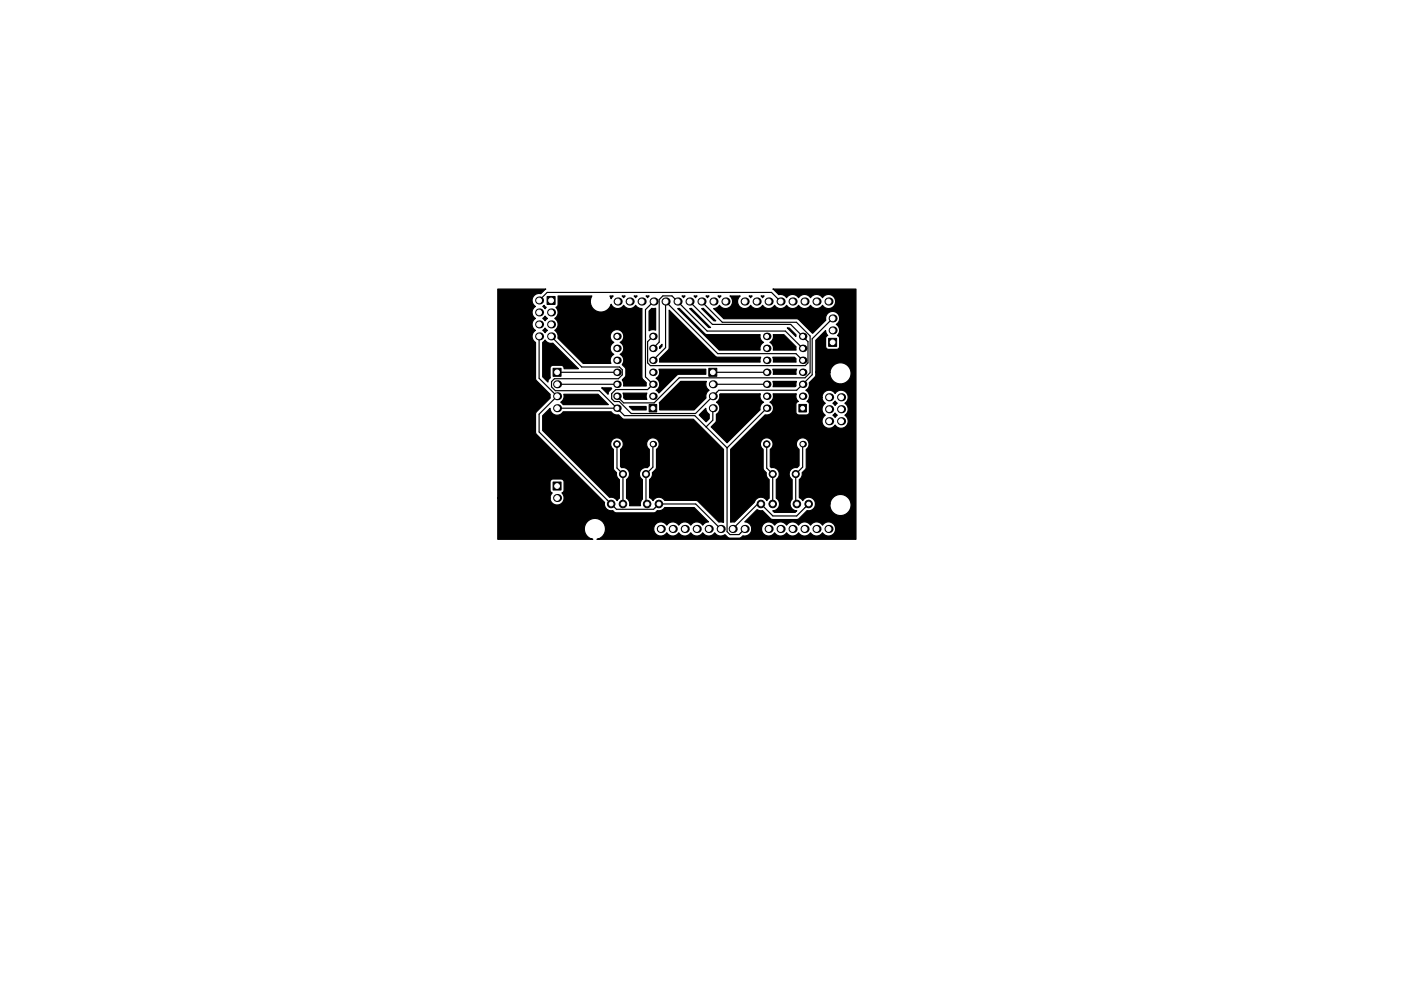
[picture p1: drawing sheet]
<svg xmlns="http://www.w3.org/2000/svg" width="297mm" height="210mm" viewBox="0 0 297 210" stroke-linecap="round" stroke-linejoin="round" font-family="sans-serif">
<g fill="#000">
<circle cx="114.3" cy="63.7" r=".85"/>
<circle cx="114.3" cy="68.8" r=".85"/>
<circle cx="114.3" cy="71.4" r=".85"/>
<circle cx="114.3" cy="66.3" r=".85"/>
<circle cx="116.8" cy="68.8" r=".85"/>
<circle cx="116.8" cy="71.4" r=".85"/>
<circle cx="116.8" cy="66.3" r=".85"/>
<circle cx="130.8" cy="73.9" r=".8"/>
<circle cx="130.8" cy="71.4" r=".8"/>
<circle cx="130.8" cy="76.4" r=".8"/>
<circle cx="130.8" cy="79" r=".8"/>
<circle cx="131" cy="64" r=".86"/>
<circle cx="133.5" cy="64" r=".86"/>
<circle cx="136" cy="64" r=".86"/>
<circle cx="138.4" cy="73.9" r=".8"/>
<circle cx="138.4" cy="71.4" r=".8"/>
<circle cx="138.4" cy="76.4" r=".8"/>
<circle cx="138.4" cy="79" r=".8"/>
<circle cx="138.6" cy="64" r=".86"/>
<circle cx="141.1" cy="64" r=".86"/>
<circle cx="143.7" cy="64" r=".86"/>
<circle cx="146.2" cy="64" r=".86"/>
<circle cx="148.7" cy="64" r=".86"/>
<circle cx="151.3" cy="64" r=".86"/>
<circle cx="153.8" cy="64" r=".86"/>
<circle cx="157.9" cy="64" r=".86"/>
<circle cx="160.4" cy="64" r=".86"/>
<circle cx="162.6" cy="73.9" r=".8"/>
<circle cx="162.6" cy="79" r=".8"/>
<circle cx="162.6" cy="76.4" r=".8"/>
<circle cx="162.6" cy="71.4" r=".8"/>
<circle cx="163" cy="64" r=".86"/>
<circle cx="165.5" cy="64" r=".86"/>
<circle cx="168" cy="64" r=".86"/>
<circle cx="170.2" cy="76.4" r=".8"/>
<circle cx="170.2" cy="73.9" r=".8"/>
<circle cx="170.2" cy="71.4" r=".8"/>
<circle cx="170.2" cy="79" r=".8"/>
<circle cx="170.6" cy="64" r=".86"/>
<circle cx="173.1" cy="64" r=".86"/>
<circle cx="175.7" cy="64" r=".86"/>
<circle cx="176.5" cy="67.6" r=".85"/>
<circle cx="176.5" cy="70.1" r=".85"/>
<circle cx="118.1" cy="84.1" r=".85"/>
<circle cx="118.1" cy="81.5" r=".85"/>
<circle cx="118.1" cy="86.6" r=".85"/>
<circle cx="130.8" cy="84.1" r=".8"/>
<circle cx="130.8" cy="86.6" r=".8"/>
<circle cx="130.8" cy="81.5" r=".8"/>
<circle cx="138.4" cy="84.1" r=".8"/>
<circle cx="138.4" cy="81.5" r=".8"/>
<circle cx="138.4" cy="94.2" r=".7"/>
<circle cx="151.1" cy="81.5" r=".85"/>
<circle cx="151.1" cy="84.1" r=".85"/>
<circle cx="151.1" cy="86.6" r=".85"/>
<circle cx="162.6" cy="84.1" r=".8"/>
<circle cx="162.6" cy="81.5" r=".8"/>
<circle cx="162.6" cy="86.6" r=".8"/>
<circle cx="170.2" cy="84.1" r=".8"/>
<circle cx="170.2" cy="94.2" r=".7"/>
<circle cx="170.2" cy="81.5" r=".8"/>
<circle cx="175.8" cy="84.3" r=".86"/>
<circle cx="175.8" cy="86.8" r=".86"/>
<circle cx="175.8" cy="89.4" r=".86"/>
<circle cx="178.3" cy="89.4" r=".86"/>
<circle cx="178.3" cy="84.3" r=".86"/>
<circle cx="178.3" cy="86.8" r=".86"/>
<circle cx="118.1" cy="105.7" r=".85"/>
<circle cx="140.1" cy="112.2" r=".86"/>
<circle cx="142.6" cy="112.2" r=".86"/>
<circle cx="145.2" cy="112.2" r=".86"/>
<circle cx="147.7" cy="112.2" r=".86"/>
<circle cx="150.3" cy="112.2" r=".86"/>
<circle cx="152.8" cy="112.2" r=".86"/>
<circle cx="155.3" cy="112.2" r=".86"/>
<circle cx="157.9" cy="112.2" r=".86"/>
<circle cx="163" cy="112.2" r=".86"/>
<circle cx="165.5" cy="112.2" r=".86"/>
<circle cx="168" cy="112.2" r=".86"/>
<circle cx="170.6" cy="112.2" r=".86"/>
<circle cx="173.1" cy="112.2" r=".86"/>
<circle cx="175.7" cy="112.2" r=".86"/>
</g>
<g fill="#000" stroke="#000" stroke-width=".21">
<path d="M116 62.9h1.7v1.7h-1.7zM117.3 78.1h1.7v1.7h-1.7zM150.3 78.1h1.7v1.7h-1.7zM175.7 71.8h1.7v1.7h-1.7zM137.6 85.8h1.6v1.6h-1.6zM169.4 85.8h1.6v1.6h-1.6zM117.3 102.3h1.7v1.7h-1.7z"/>
<circle cx="130.8" cy="94.2" r=".7"/>
<circle cx="162.6" cy="94.2" r=".7"/>
<circle cx="129.6" cy="106.9" r=".8"/>
<circle cx="132.1" cy="100.6" r=".75"/>
<circle cx="132.1" cy="106.9" r=".8"/>
<circle cx="137" cy="100.6" r=".75"/>
<circle cx="137.2" cy="106.9" r=".8"/>
<circle cx="139.7" cy="106.9" r=".8"/>
<circle cx="161.3" cy="106.9" r=".8"/>
<circle cx="163.8" cy="100.6" r=".75"/>
<circle cx="163.8" cy="106.9" r=".8"/>
<circle cx="168.7" cy="100.6" r=".75"/>
<circle cx="168.9" cy="106.9" r=".8"/>
<circle cx="171.4" cy="106.9" r=".8"/>
</g>
<g fill="none" stroke="#000" stroke-width=".25">
<path d="M114.3 71.4v8.9l3.8 3.8-3.8 3.8v3.7l16.4 16.5h7.9l1.1-1.2h7.8l5.3 5.3M114.3 63.7l1.7-1.7h47.6l1.9 2M116.8 71.4l6.5 6.5h8.1l.5 .5v1.1l-.8 .9h-13.6l-.6 .6v1.1l.8 .8h9.4l5.3 5.3h14.9l6.9 6.8M118.1 79h12.7M138.4 73.9l1.4-1.3v-9l.7-.8h2l7.4 7.4h16.6l3.7 3.7M138.4 76.4l2.7-2.6v-9.8l11.1 11h16.6l1.4 1.4M138.6 64l-1.7 1.7v14.3l1.5 1.5-1.1 1.2h-6.7l-.9 .8v1.1l.6 .6h1l2.5 2.5h13.7l4.9-4.9h16.5l3.3-3.3v-7.6l4.3-4.3M145.8 64h.4l4.9 4.8h16.5l3.7 3.7v4.5l-.6 .6h-32.8l-.6-.6v-4.5l1.1-1.1M148.7 64l4.4 4.4h15.8l2.9 2.9v7.8l-1.1 1.1h-26.7l-5.3 5.3h-6.5l-1.4-1.4M151.1 79h11.5M118.1 86.6h12.7M118.1 81.5h12.7"/>
<path d="M130.8 94.2v5.1l1.3 1.3v6.3M138.4 94.2v4.9l-1.4 1.5v6.1l.2 .2M151.1 86.6v2.5l-1.4 1.5M151.1 81.5h11.5M154.2 95v17.8l.6 .6h1.9l1.2-1.2M162.6 94.2v5.1l1.2 1.3v6.3M162.6 86.6l-8.4 8.4M170.2 94.2v4.9l-1.5 1.5v6.1l.2 .2M171.4 106.9l-2.5 2.6h-5l-2.6-2.6h-.7l-5.3 5.3"/>
</g>
<g fill="#000" stroke="#000" stroke-width=".25">
<path d="M115.1 65l.3-.2 .4 .4-.2 .3zM115.1 72.6l.5-.5a1.47 1.47 0 0 0 1.6 .7l5.4 5.4h-3a.65 .65 0 0 0-.6-.7h-1.7a.64 .64 0 0 0-.7 .6l.1 2-.4 .4-.1 .6-1.1-1.2zM115.1 70.1l.5-.5 .5 .5-.5 .5zM115.1 67.6l.5-.5 .5 .5-.5 .5zM105.5 61.3h10.2l-1 1a1.49 1.49 0 0 0-1.8 .9 1.49 1.49 0 0 0 .6 1.8 1.48 1.48 0 0 0 0 2.6 1.48 1.48 0 0 0 0 2.5 1.48 1.48 0 0 0 0 2.5l.1 7.8 .2 .4 2.9 2.9v.7l-3.1 3.2v4.3l14.6 14.7a1.43 1.43 0 0 0 1.7 1.7l.4 .4 .4 .1h7.9l.4-.1 .4-.4 1-.1 .5-.5h6.3l3 3-.5 .1-.7 .6a1.51 1.51 0 0 0-2.5 0 1.51 1.51 0 0 0-2.6 0 1.51 1.51 0 0 0-2.5 0 1.5 1.5 0 0 0-2.3-.3 1.5 1.5 0 0 0 0 2.3 1.5 1.5 0 0 0 2.3-.4 1.51 1.51 0 0 0 2.5 0 1.51 1.51 0 0 0 2.6 0 1.51 1.51 0 0 0 2.5 0 1.51 1.51 0 0 0 2.5 0 1.49 1.49 0 0 0 2.2 .4l.6 .7 .5 .1h2l.8-.5a1.51 1.51 0 0 0 1.8-1.5h2.1v.3a1.51 1.51 0 0 0 1.2 1.2 1.51 1.51 0 0 0 1.5-.7 1.51 1.51 0 0 0 2.6 0 1.51 1.51 0 0 0 2.5 0 1.51 1.51 0 0 0 2.6 0 1.51 1.51 0 0 0 2.5 0 1.5 1.5 0 0 0 2.2 .4 1.5 1.5 0 0 0 0-2.3 1.5 1.5 0 0 0-2.2 .3 1.51 1.51 0 0 0-2.5 0 1.51 1.51 0 0 0-2.6 0 1.51 1.51 0 0 0-2.5 0 1.51 1.51 0 0 0-2.6 0 1.51 1.51 0 0 0-1.7-.6 1.51 1.51 0 0 0-1 1.4h-2.1v-.3a1.49 1.49 0 0 0-1.5-1.2l2.6-2.6 .7 .3 .5-.1 1.6 1.7 .6 .2h5.2l.4-.2 1.6-1.7a1.43 1.43 0 0 0 1.8-1.4h3.1v.5a2.25 2.25 0 0 0 3.4 1.7 2.25 2.25 0 0 0 0-3.9 2.25 2.25 0 0 0-3.4 1.7h-3.1v-.1a1.44 1.44 0 0 0-1.1-1.3 1.44 1.44 0 0 0-1.6 .7l-.7-.6v-3.9l.5-.7 .1-.7 .8-1v-4l.2-.1a1.34 1.34 0 0 0 0-2 1.34 1.34 0 0 0-2 .2 1.34 1.34 0 0 0 .3 1.9v3.5l-.4 .4a1.38 1.38 0 0 0-1.6 .8 1.38 1.38 0 0 0 .5 1.7v4.2l-.1 .1a1.44 1.44 0 0 0-.2 1.5 1.44 1.44 0 0 0 1.3 .9l-.3 .3h-4.4l-.4-.3h.2a1.44 1.44 0 0 0 1.2-1.1 1.44 1.44 0 0 0-.6-1.6v-4h.1a1.39 1.39 0 0 0 .4-1.7 1.39 1.39 0 0 0-1.6-.8l-.2-.2v-3.7a1.34 1.34 0 0 0 .3-2 1.34 1.34 0 0 0-2 0 1.34 1.34 0 0 0 .2 2v4.2l.7 .8v.7l.6 .7v4l-.5 .5a1.44 1.44 0 0 0-1.5-.7 1.44 1.44 0 0 0-1.2 1.1l-4.2 4.2h-.8v-15.5l7.3-7.3a1.44 1.44 0 0 0 1.7-.9 1.44 1.44 0 0 0-.7-1.8 1.42 1.42 0 0 0 .7-1.7h4.9v.7l.5 .9-.4 .2-.1 .3v2l.5 .3h1.7a.64 .64 0 0 0 .6-.6v-1.7l-.2-.3-.3-.2 .5-.9h2.7l.1 .6 .6 .7a1.5 1.5 0 0 0 0 2.5 1.5 1.5 0 0 0-.3 2.3 1.5 1.5 0 0 0 2.4-.2 1.5 1.5 0 0 0 2.3 .2 1.5 1.5 0 0 0-.3-2.3 1.5 1.5 0 0 0 0-2.5 1.5 1.5 0 0 0 .3-2.4 1.5 1.5 0 0 0-2.3 .3 1.51 1.51 0 0 0-1.7-.7 1.51 1.51 0 0 0-1.1 1.5h-2.7l-.1-.8-.7-.7a1.42 1.42 0 0 0 .8-1.6l1.2-1.3 .2-.9h3a2.25 2.25 0 0 0 3 2.3 2.25 2.25 0 0 0 .7-3.7 2.25 2.25 0 0 0-3.6 1l-.1 .4h-3v-6.8l2-2.1 .2 .6 .3 .5-.4 .5v2.1l.5 .3h1.8a.64 .64 0 0 0 .6-.6v-1.8l-.4-.5a1.48 1.48 0 0 0-.3-2.4 1.49 1.49 0 0 0 .6-1.9 1.49 1.49 0 0 0-1.9-.7 1.49 1.49 0 0 0-.9 1.7l-2.8 2.8-2.9-2.9-.4-.2h-15.5l-2.2-2.1 .6-.1 .7-.6a1.5 1.5 0 0 0 2.2 .3 1.5 1.5 0 0 0 0-2.3h2.1l-.1 .1a1.5 1.5 0 0 0 .1 2.2 1.5 1.5 0 0 0 2.3-.3 1.51 1.51 0 0 0 2.5 0 1.51 1.51 0 0 0 2.5 0 1.51 1.51 0 0 0 2.6 0 1.51 1.51 0 0 0 2.5 0 1.51 1.51 0 0 0 2.6 0 1.51 1.51 0 0 0 2.5 0 1.5 1.5 0 0 0 2.2 .3 1.5 1.5 0 0 0 0-2.3 1.5 1.5 0 0 0-2.2 .4 1.51 1.51 0 0 0-2.5 0 1.51 1.51 0 0 0-2.6 0 1.51 1.51 0 0 0-2.5 0 1.48 1.48 0 0 0-1.7-.7l-1.2-1.2h17.6v53.1h-54.9a2.24 2.24 0 0 0 1.4-3.4 2.24 2.24 0 0 0-3.7 0 2.24 2.24 0 0 0 1.4 3.4h-20.2v-8.7h11.1v.2a1.49 1.49 0 0 0 2.2 1.1 1.49 1.49 0 0 0 .3-2.4l.5-.5v-1.8a.64 .64 0 0 0-.6-.7h-1.9l-.4 .3-.1 2.2 .5 .5-.4 .5-.1 .6h-11.1zM118.3 62.8h7.2a2.24 2.24 0 0 0 1 3.2 2.24 2.24 0 0 0 3.1-1.5 1.51 1.51 0 0 0 2.6 .3 1.51 1.51 0 0 0 2.6 0 1.47 1.47 0 0 0 1.3 .7v14.5l.1 .4 .8 .8v.7h-4.8v-.7l-.3-.6 .7-.8 .1-1.4-.1-.4-.7-.6a1.42 1.42 0 0 0-.4-2.2 1.43 1.43 0 0 0 0-2.6 1.44 1.44 0 0 0 .4-2.1 1.44 1.44 0 0 0-2.2 0 1.44 1.44 0 0 0 .4 2.1 1.43 1.43 0 0 0 0 2.6 1.42 1.42 0 0 0-.6 1.9h-5.9l-5.3-5.4a1.47 1.47 0 0 0-.7-1.6 1.48 1.48 0 0 0 0-2.5 1.48 1.48 0 0 0 .3-2.4l.4-.5zM129.3 62.8h.7l-.4 .6zM131.9 62.8h.7l-.4 .4zM134.4 62.8h.7l-.3 .4zM137 62.8h.6l-.3 .4zM137.6 66l.6-.6h.8v4.6a1.46 1.46 0 0 0-1.4 .2zM140.4 73.1v.3l-.5 .5-.1-.3z"/>
<path d="M144.6 62.8h.7l-.4 .4zM147.1 62.8h.7l-.3 .4zM143.7 65.5l.3-.1 5.6 5.5 11.6 .1a1.41 1.41 0 0 0 .7 1.6 1.41 1.41 0 0 0-.7 1.7h-8.7zM139.7 78.3h9.9v1.1l-5.9 .1-4 3.9-.6-.6a1.43 1.43 0 0 0 0-2.5 1.42 1.42 0 0 0 .6-2zM149.7 62.8h.6l-.3 .4zM146.2 65.5l.4-.1 4.1 4.1h-.5zM141.9 65.8l9.9 9.9 .4 .1h9.1l-.1 1h-21.4v-.7l1.9-1.8 .2-.4zM148.8 65.5l.3-.1 2.7 2.7h-.4zM152.2 62.8h.7l-.4 .4zM158.8 62.8h.7l-.3 .4zM161.4 62.8h.6l-.3 .4zM163.8 75.8h4.7l.3 .3v.7h-4.9z"/>
<path d="M163.9 71h2.3l2.6 2.6v.7h-4.9a1.41 1.41 0 0 0-.7-1.7 1.41 1.41 0 0 0 .7-1.6zM166.9 69.6h.4l1.5 1.4-.1 .4zM163.8 78.3h5.1l-.1 1.1h-4.9zM115.1 88.2l1.5-1.6a1.49 1.49 0 0 0 1.1 1.5 1.49 1.49 0 0 0 1.7-.7h10.2a1.42 1.42 0 0 0 1.5 .6l.9 .8 .4 .1h14.6l6.4 6.4v15.5h-1l-4.6-4.6h-6.9a1.43 1.43 0 0 0-2.4 0l-.8-.6v-3.9l.6-.7v-.7l.9-1v-4a1.34 1.34 0 0 0 .2-2 1.34 1.34 0 0 0-2 0 1.34 1.34 0 0 0 .3 2v3.5l-.5 .4a1.38 1.38 0 0 0-1.5 .8 1.38 1.38 0 0 0 .5 1.7v4.2l-.4 .6v.8h-2.3v-.8l-.7-.8v-4a1.38 1.38 0 0 0 .6-1.7 1.38 1.38 0 0 0-1.6-.8l-.2-.2v-3.7a1.34 1.34 0 0 0 .2-2 1.34 1.34 0 0 0-2 0 1.34 1.34 0 0 0 .3 2v4.2l.6 .8v.7l.6 .7v4l-.5 .5-.5-.5-1-.2-14.2-14.2zM119.5 83.7h7.3l2.2 2.1h-9.6l-.5-.5a1.46 1.46 0 0 0 .6-1.6zM127.6 82.3h2l.1 .1-.6 .7-.2 .5zM133.4 86.2h3.6v.8h-2.8zM132.1 83.4h5.1l-.2 .7 .2 .6h-4.7l-.3-.3zM148.2 88l1.4-1.4 .3 .8 .5 .5v.9l-.7 .7zM144.3 80.9h5.5a1.48 1.48 0 0 0 .6 1.9 1.47 1.47 0 0 0-.7 1.6l-2.5 2.6h-7.3l-.1-1.5zM152.6 83.7l.1-.1h8.5a1.42 1.42 0 0 0 .7 1.7 1.42 1.42 0 0 0-.7 1.6l-7 7-3.4-3.3 1-1.2 .1-1.5a1.48 1.48 0 0 0 0-2.6 1.47 1.47 0 0 0 .7-1.6zM163.9 80.9h5l-.1 1-.2 .1h-4.7l.1-.5z"/>
<path d="M176.6 88.1l.5-.5 .4 .5-.4 .5zM176.6 85.6l.5-.5 .4 .5-.4 .4z"/>
</g>
<g fill="#fff" stroke="#fff" stroke-width=".21">
<circle cx="118.1" cy="105.7" r=".5"/>
<circle cx="118.1" cy="103.1" r=".5"/>
<circle cx="162.6" cy="86.6" r=".4"/>
<circle cx="170.2" cy="71.4" r=".4"/>
<circle cx="162.6" cy="84.1" r=".4"/>
<circle cx="170.2" cy="73.9" r=".4"/>
<circle cx="162.6" cy="81.5" r=".4"/>
<circle cx="170.2" cy="76.4" r=".4"/>
<circle cx="162.6" cy="79" r=".4"/>
<circle cx="170.2" cy="79" r=".4"/>
<circle cx="162.6" cy="76.4" r=".4"/>
<circle cx="170.2" cy="81.5" r=".4"/>
<circle cx="162.6" cy="73.9" r=".4"/>
<circle cx="170.2" cy="84.1" r=".4"/>
<circle cx="162.6" cy="71.4" r=".4"/>
<circle cx="170.2" cy="86.6" r=".4"/>
<circle cx="175.8" cy="84.3" r=".51"/>
<circle cx="175.7" cy="112.2" r=".51"/>
<circle cx="173.1" cy="112.2" r=".51"/>
<circle cx="170.6" cy="112.2" r=".51"/>
<circle cx="168" cy="112.2" r=".51"/>
<circle cx="165.5" cy="112.2" r=".51"/>
<circle cx="140.1" cy="112.2" r=".51"/>
<circle cx="146.2" cy="64" r=".51"/>
<circle cx="143.7" cy="64" r=".51"/>
<circle cx="141.1" cy="64" r=".51"/>
<circle cx="136" cy="64" r=".51"/>
<circle cx="133.5" cy="64" r=".51"/>
<circle cx="131" cy="64" r=".51"/>
<circle cx="126.1" cy="112.2" r="1.6"/>
<circle cx="127.4" cy="64" r="1.6"/>
<circle cx="178.2" cy="79.2" r="1.6"/>
<circle cx="178.2" cy="107.1" r="1.6"/>
<circle cx="148.7" cy="64" r=".51"/>
<circle cx="151.3" cy="64" r=".51"/>
<circle cx="153.8" cy="64" r=".51"/>
<circle cx="138.6" cy="64" r=".51"/>
<circle cx="157.9" cy="64" r=".51"/>
<circle cx="160.4" cy="64" r=".51"/>
<circle cx="163" cy="64" r=".51"/>
<circle cx="165.5" cy="64" r=".51"/>
<circle cx="168" cy="64" r=".51"/>
<circle cx="170.6" cy="64" r=".51"/>
<circle cx="173.1" cy="64" r=".51"/>
<circle cx="175.7" cy="64" r=".51"/>
<circle cx="142.6" cy="112.2" r=".51"/>
<circle cx="145.2" cy="112.2" r=".51"/>
<circle cx="147.7" cy="112.2" r=".51"/>
<circle cx="150.3" cy="112.2" r=".51"/>
<circle cx="152.8" cy="112.2" r=".51"/>
<circle cx="155.3" cy="112.2" r=".51"/>
<circle cx="157.9" cy="112.2" r=".51"/>
<circle cx="163" cy="112.2" r=".51"/>
<circle cx="178.3" cy="84.3" r=".51"/>
<circle cx="175.8" cy="86.8" r=".51"/>
<circle cx="178.3" cy="86.8" r=".51"/>
<circle cx="178.3" cy="89.4" r=".51"/>
<circle cx="175.8" cy="89.4" r=".51"/>
<circle cx="151.1" cy="86.6" r=".5"/>
<circle cx="151.1" cy="84.1" r=".5"/>
<circle cx="151.1" cy="81.5" r=".5"/>
<circle cx="151.1" cy="79" r=".5"/>
<circle cx="118.1" cy="86.6" r=".5"/>
<circle cx="118.1" cy="84.1" r=".5"/>
<circle cx="118.1" cy="81.5" r=".5"/>
<circle cx="118.1" cy="79" r=".5"/>
<circle cx="176.5" cy="67.6" r=".5"/>
<circle cx="176.5" cy="70.1" r=".5"/>
<circle cx="176.5" cy="72.6" r=".5"/>
<circle cx="130.8" cy="86.6" r=".4"/>
<circle cx="138.4" cy="71.4" r=".4"/>
<circle cx="130.8" cy="84.1" r=".4"/>
<circle cx="138.4" cy="73.9" r=".4"/>
<circle cx="130.8" cy="81.5" r=".4"/>
<circle cx="138.4" cy="76.4" r=".4"/>
<circle cx="130.8" cy="79" r=".4"/>
<circle cx="138.4" cy="79" r=".4"/>
<circle cx="130.8" cy="76.4" r=".4"/>
<circle cx="138.4" cy="81.5" r=".4"/>
<circle cx="130.8" cy="73.9" r=".4"/>
<circle cx="138.4" cy="84.1" r=".4"/>
<circle cx="130.8" cy="71.4" r=".4"/>
<circle cx="138.4" cy="86.6" r=".4"/>
<circle cx="163.8" cy="100.6" r=".4"/>
<circle cx="168.7" cy="100.6" r=".4"/>
<circle cx="132.1" cy="100.6" r=".4"/>
<circle cx="137" cy="100.6" r=".4"/>
<circle cx="114.3" cy="71.4" r=".5"/>
<circle cx="116.8" cy="71.4" r=".5"/>
<circle cx="114.3" cy="68.8" r=".5"/>
<circle cx="116.8" cy="68.8" r=".5"/>
<circle cx="114.3" cy="66.3" r=".5"/>
<circle cx="116.8" cy="66.3" r=".5"/>
<circle cx="114.3" cy="63.7" r=".5"/>
<circle cx="116.8" cy="63.7" r=".5"/>
<circle cx="162.6" cy="94.2" r=".35"/>
<circle cx="170.2" cy="94.2" r=".35"/>
<circle cx="130.8" cy="94.2" r=".35"/>
<circle cx="138.4" cy="94.2" r=".35"/>
<circle cx="171.4" cy="106.9" r=".4"/>
<circle cx="169" cy="106.9" r=".4"/>
<circle cx="163.8" cy="106.9" r=".4"/>
<circle cx="161.3" cy="106.9" r=".4"/>
<circle cx="139.7" cy="106.9" r=".4"/>
<circle cx="137.2" cy="106.9" r=".4"/>
<circle cx="132.1" cy="106.9" r=".4"/>
<circle cx="129.6" cy="106.9" r=".4"/>
</g>
</svg>
